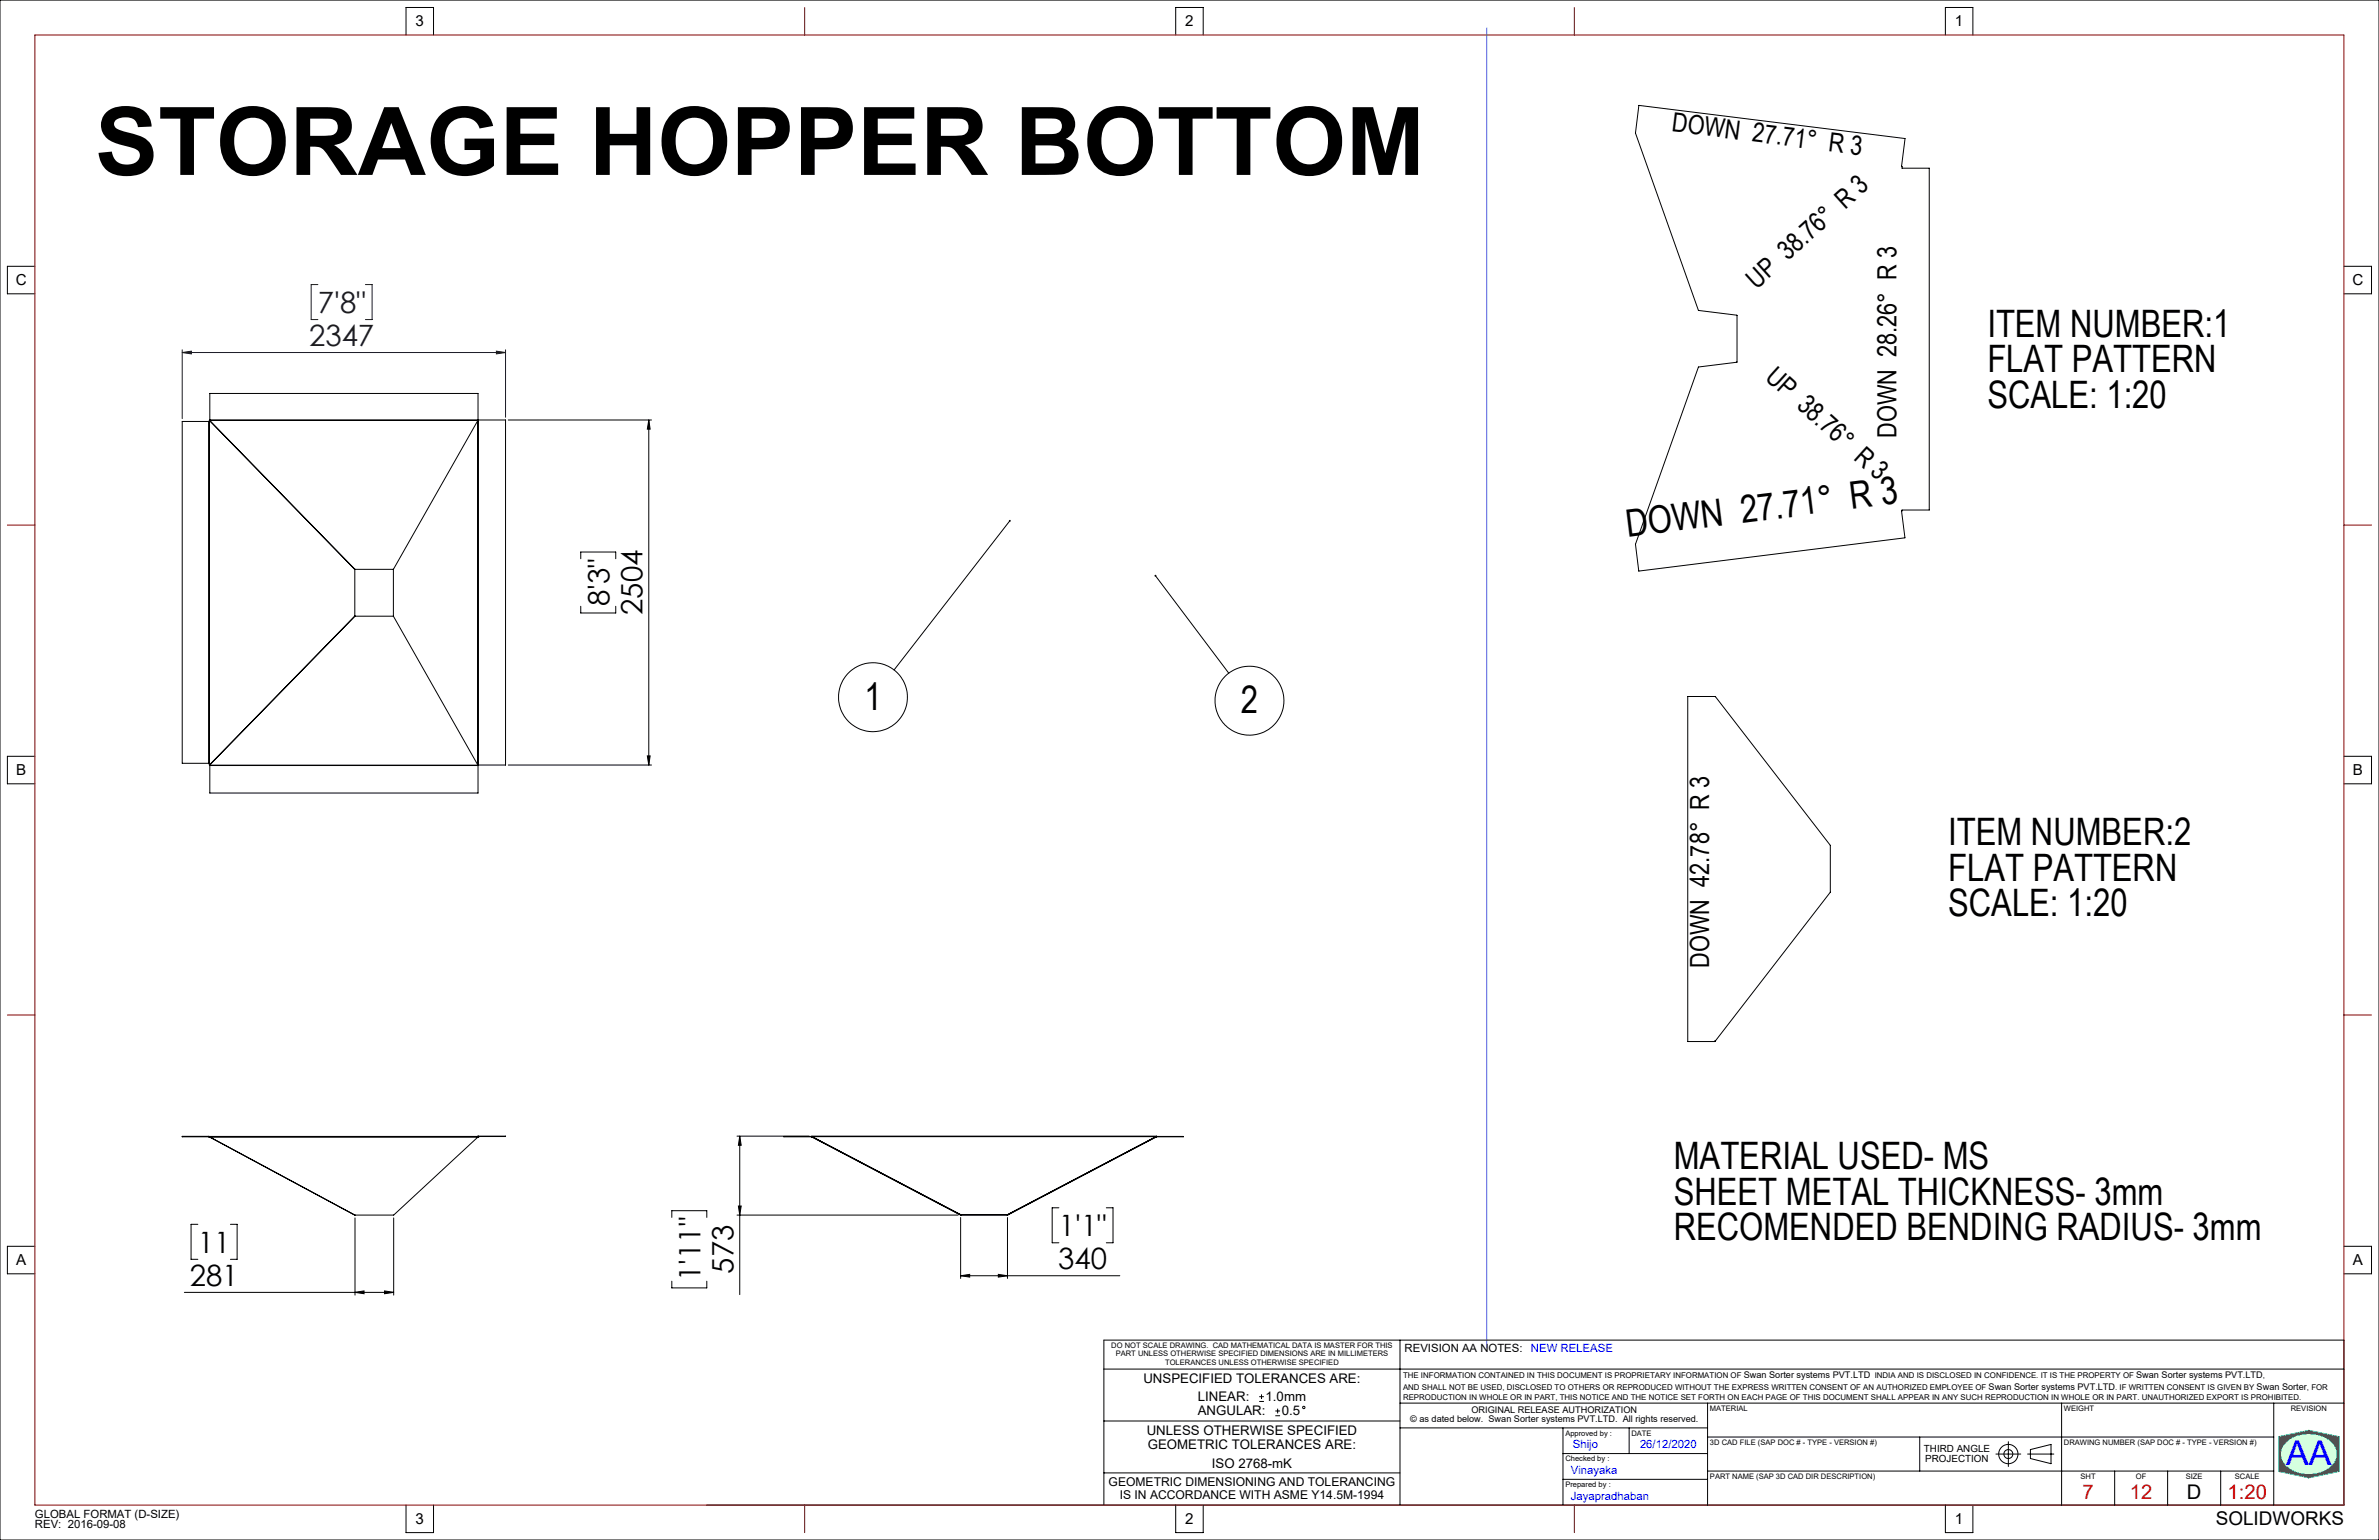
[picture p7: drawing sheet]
<svg xmlns="http://www.w3.org/2000/svg" width="864mm" height="559mm" viewBox="0 0 864 559" stroke-linecap="round" stroke-linejoin="round" font-family="sans-serif">
<defs><g id="words">
<text font-size="34.3" x="34.5" y="63.5">STORAGE HOPPER BOTTOM</text>
<g font-size="13.7">
<text x="721.4" y="122.1">ITEM NUMBER:1</text>
<text x="721.4" y="135">FLAT PATTERN</text>
<text x="721.4" y="147.9">SCALE: 1:20</text>
<text x="590.8" y="194.9" transform="rotate(-7 590.8 194.9)">DOWN 27.71° R 3</text>
<text x="313.8" y="257.5">1</text>
<text x="450.5" y="258.8">2</text>
<text x="707.2" y="306.8">ITEM NUMBER:2</text>
<text x="707.2" y="319.7">FLAT PATTERN</text>
<text x="707.2" y="332.6">SCALE: 1:20</text>
<text x="607.6" y="424.2">MATERIAL USED- MS</text>
<text x="607.6" y="437.1">SHEET METAL THICKNESS- 3mm</text>
<text x="607.6" y="450">RECOMENDED BENDING RADIUS- 3mm</text>
</g>
<text font-size="12.4" fill="#00f" x="829.9" y="531.7">AA</text>
<g font-size="10.7" fill="#191924">
<text x="115.4" y="113.6">7'8&quot;</text>
<text x="112.2" y="125.6">2347</text>
</g>
<g font-size="10.7">
<text x="221.2" y="220" transform="rotate(-90 221.2 220)">8'3&quot;</text>
<text x="233.2" y="223.2" transform="rotate(-90 233.2 223.2)">2504</text>
<text x="384.4" y="448.6">1'1&quot;</text>
<text x="71.8" y="454.6">11</text>
<text x="384.2" y="460.6">340</text>
<text x="68.9" y="466.6">281</text>
<text x="254.3" y="464.9" transform="rotate(-90 254.3 464.9)">1'11&quot;</text>
<text x="266.2" y="462.2" transform="rotate(-90 266.2 462.2)">573</text>
</g>
<g font-size="9.6">
<text x="606.7" y="47.7" transform="rotate(7 606.7 47.7)">DOWN 27.71° R 3</text>
<text x="637.6" y="105.2" transform="rotate(-42 637.6 105.2)">UP 38.76° R 3</text>
<text x="640.5" y="137.4" transform="rotate(42 640.5 137.4)">UP 38.76° R 3</text>
<text x="688.5" y="158.9" transform="rotate(-90 688.5 158.9)">DOWN 28.26° R 3</text>
<text x="620.5" y="351.1" transform="rotate(-90 620.5 351.1)">DOWN 42.78° R 3</text>
</g>
<g font-size="7.3" fill="#f00">
<text x="756" y="543.9">7</text>
<text x="773.2" y="543.9">12</text>
<text x="808.6" y="543.9">1:20</text>
</g>
<text font-size="7.3" x="793.9" y="543.9">D</text>
<text font-size="6.9" x="804.3" y="553.3">SOLIDWORKS</text>
<g font-size="5.5">
<text x="150.9" y="9.5">3</text>
<text x="430.3" y="9.5">2</text>
<text x="709.7" y="9.5">1</text>
<text x="5.7" y="103.4">C</text>
<text x="853.9" y="103.4">C</text>
<text x="5.9" y="281.2">B</text>
<text x="854.1" y="281.2">B</text>
<text x="5.9" y="459">A</text>
<text x="854.1" y="459">A</text>
<text x="150.9" y="552.9">3</text>
<text x="430.3" y="552.9">2</text>
<text x="709.7" y="552.9">1</text>
</g>
<g font-size="4.8">
<text x="415.1" y="501.9">UNSPECIFIED TOLERANCES ARE:</text>
<text x="434.8" y="508.4">LINEAR:</text>
<text x="459.4" y="508.4">1.0mm</text>
<text x="434.8" y="513.6">ANGULAR:</text>
<text x="465.3" y="513.6">0.5</text>
<text x="416.3" y="520.7">UNLESS OTHERWISE SPECIFIED</text>
<text x="416.7" y="525.7">GEOMETRIC TOLERANCES ARE:</text>
<text x="439.9" y="532.6">ISO 2768-mK</text>
</g>
<g font-size="4.4">
<text x="402.5" y="539.1">GEOMETRIC DIMENSIONING AND TOLERANCING</text>
<text x="406.5" y="543.8">IS IN ACCORDANCE WITH ASME Y14.5M-1994</text>
</g>
<g font-size="4.1">
<text x="509.9" y="490.5">REVISION AA NOTES:</text>
<text x="12.7" y="550.7">GLOBAL FORMAT (D-SIZE)</text>
<text x="12.7" y="554.5">REV: 2016-09-08</text>
</g>
<g font-size="4.1" fill="#00f">
<text x="555.7" y="490.5">NEW RELEASE</text>
<text x="571" y="525.6">Shijo</text>
<text x="595.3" y="525.6">26/12/2020</text>
<text x="570.2" y="534.9">Vinayaka</text>
<text x="570.2" y="544.3">Jayapradhaban</text>
</g>
<g font-size="3.6">
<text x="698.4" y="527">THIRD ANGLE</text>
<text x="698.9" y="530.3">PROJECTION</text>
</g>
<g font-size="3.3">
<text x="633" y="500.2">Swan Sorter systems PVT.LTD</text>
<text x="775.5" y="500.2">Swan Sorter systems PVT.LTD</text>
<text x="721.9" y="504.3">Swan Sorter systems PVT.LTD</text>
<text x="819.2" y="504.3">Swan Sorter</text>
<text x="511.9" y="515.8">© as dated below. Swan Sorter systems PVT.LTD. All rights reserved.</text>
<text x="534.2" y="512.7">ORIGINAL RELEASE AUTHORIZATION</text>
</g>
<g font-size="2.9">
<text x="509.3" y="500.2">THE INFORMATION CONTAINED IN THIS DOCUMENT IS PROPRIETARY INFORMATION OF</text>
<text x="680.5" y="500.2">INDIA AND IS DISCLOSED IN CONFIDENCE. IT IS THE PROPERTY OF</text>
<text x="821.4" y="500.2">,</text>
<text x="509.3" y="508.1">REPRODUCTION IN WHOLE OR IN PART, THIS NOTICE AND THE NOTICE SET FORTH ON EACH PAGE OF THIS DOCUMENT SHALL APPEAR IN ANY SUCH REPRODUCTION IN WHOLE OR IN PART. UNAUTHORIZED EXPORT IS PROHIBITED.</text>
<text x="509.3" y="504.3">AND SHALL NOT BE USED, DISCLOSED TO OTHERS OR REPRODUCED WITHOUT THE EXPRESS WRITTEN CONSENT OF AN AUTHORIZED EMPLOYEE OF</text>
<text x="767.8" y="504.3">. IF WRITTEN CONSENT IS GIVEN BY</text>
<text x="837.5" y="504.3">, FOR</text>
</g>
<g font-size="2.7">
<text x="403.4" y="489.2">DO NOT SCALE DRAWING. CAD MATHEMATICAL DATA IS MASTER FOR THIS</text>
<text x="405" y="492.2">PART UNLESS OTHERWISE SPECIFIED DIMENSIONS ARE IN MILLIMETERS</text>
<text x="423" y="495.2">TOLERANCES UNLESS OTHERWISE SPECIFIED</text>
<text x="620.7" y="511.9">MATERIAL</text>
<text x="749.2" y="511.9">WEIGHT</text>
<text x="831.6" y="511.9">REVISION</text>
<text x="568.2" y="520.9">Approved by :</text>
<text x="592.2" y="520.9">DATE</text>
<text x="620.7" y="524.2">3D CAD FILE (SAP DOC # - TYPE - VERSION #)</text>
<text x="749.2" y="524.2">DRAWING NUMBER (SAP DOC # - TYPE - VERSION #)</text>
<text x="568.2" y="530.2">Checked by :</text>
<text x="568.2" y="539.6">Prepared by :</text>
<text x="620.7" y="536.6">PART NAME (SAP 3D CAD DIR DESCRIPTION)</text>
<text x="755.3" y="536.6">SHT</text>
<text x="775.4" y="536.6">OF</text>
<text x="793.5" y="536.6">SIZE</text>
<text x="811.3" y="536.6">SCALE</text>
</g>
</g></defs>
<g fill="none" stroke="#000" stroke-width=".36">
<path d="M594.9 38.2l96.7 12.1-1.3 10.1 .2 .6h9.8v124.1h-9.8l-.2 .4 1.2 9.7-96.6 12-1.2-9.7 22.8-64.3 14.1-1.9-.1-16.9-14-1.8-22.8-64.3zM75.8 152.9h-9.7v124.1h9.7M75.8 152.9v124.1M76 152.6v124.9M76 152.6h.1M76.1 152.6v.3h-.3M76.1 152.6l52.7 54.1M76.1 152.6h.1M76.1 152.5l-.1 .1M76.1 152.5v.1M76.1 152.6l52.8 54M76.1 152.5h.1"/>
<path d="M76.2 152.4v.1M76.2 152.4v-9.6h97.3v9.7M76.2 152.4h107.3v125.2h-107.4M173.4 152.6h.2M173.4 152.6v124.9M173.4 152.6l-30.6 54M173.5 152.5v.1M173.5 152.5l-97.4 .1M173.6 152.4v125.2l-.2-.1M128.8 206.7v16.8M128.9 206.6l-.1 .1M128.9 206.6h13.9"/>
<path d="M142.8 206.6v17M128.8 223.5l.1 .1M128.8 223.5l-52.7 54M128.9 223.6l-52.8 54M128.9 223.6h13.9M142.8 223.6l30.6 53.9M612.7 252.7l10 .1 41.7 53.9v17l-41.9 54.2h-9.8zM75.8 277h.3v.5M76 277.5l.1 .2M76 277.5h.1M76.1 277.5v.1M76.1 277.7h.1"/>
<path d="M76.2 277.6v.2M76.2 277.6l-.1 .1M76.2 277.8v10h97.3v-10M76.2 277.8h97.3M173.5 277.6v.2M173.5 277.6h.1M75.8 412.3l.2 .1M75.8 412.5h.1M75.8 412.3h-9.7l9.7 .2M75.8 412.3v.2M75.9 412.5h.1M76 412.4l-.1 .1"/>
<path d="M76 412.4h.1M76 412.5h.1M76 412.5l52.9 28.4M76.1 412.4h.1M76.1 412.4l-.1 .1M76.1 412.4l97.4 .1M76.1 412.5h97.4M76.1 412.5l52.8 28.4M76.2 412.5h.1M173.5 412.5h.1M173.5 412.4v.1M173.5 412.5l-30.6 28.4h-14"/>
<path d="M173.6 412.3l-.1 .1M173.6 412.3l-.2 .1M173.6 412.3l9.9 .1-107.4 .1M294.5 412.5h.1M294.5 412.4h.2M294.5 412.4h-9.9l9.9 .1M294.5 412.4v.1M294.6 412.5h.1M294.6 412.5l54.1 28.4M294.7 412.4l-.1 .1M294.7 412.4h.1M294.7 412.4h134.8l-9.6 .1"/>
<path d="M294.7 412.4l125.2-.1v.2M294.7 412.4l54 28.4M294.8 412.4h124.9M419.7 412.4h.1M419.7 412.4l.1 .1M419.7 412.4l-54 28.4M419.8 412.5h.1M419.8 412.5l-54 28.4M419.9 412.5h-.1M348.7 440.9h.1M348.7 440.8v.1M348.7 440.8h17"/>
<path d="M348.8 440.9h16.9M348.8 440.8v.1M365.7 440.9h.1M365.7 440.8v.1M365.7 440.8l.1 .1"/>
</g>
<path d="M827.2 521.3l10.9-2.3 11 2.3v12.6l-11 2.4-10.9-2.4zM829.9 523.5a12.5 12.5 0 0 1 17 .6 6 6 0 0 1-2.9 9.4 12.4 12.4 0 0 1-14.9-2.7 5.5 5.5 0 0 1 .8-7.3z" fill="none" stroke="#00e138" stroke-width=".36"/>
<path d="M539.7 10v478.9" fill="none" stroke="#53a9ff" stroke-width=".36"/>
<path d="M827.2 521.3v12.6l10.9 2.4 11-2.4v-12.6l-11-2.3zM830.1 523.3a12.6 12.6 0 0 1 16.9 .9 6 6 0 0 1-2.6 9.1 12.4 12.4 0 0 1-15.3-2.5 5.6 5.6 0 0 1 1-7.5z" fill-rule="evenodd" fill="#0c3"/>
<path d="M830.1 523.3a12.6 12.6 0 0 1 16.9 .9 6 6 0 0 1-2.6 9.1 12.4 12.4 0 0 1-15.3-2.5 5.6 5.6 0 0 1 1-7.5z" fill-rule="evenodd" fill="#d5ffdf"/>
<g fill="none" stroke="#000" stroke-width=".36">
<path d="M0 0h863.6v558.8h-863.6zM147.4 12.7v-10h10v10M426.8 12.7v-10h10v10M706.2 12.7v-10h10v10M12.7 96.6h-10v10h10M850.9 96.6h10v10h-10M184.5 152.4h52M235.5 152.4l.5 3.3h-1zM235.5 152.4v125.2M366.6 189l-42 54.1M210.8 202.7v-2.4h12.7v2.4M210.8 220v2.4h12.7v-2.4"/>
<path d="M419.4 208.9l26.7 35.4M12.7 274.4h-10v10h10M184.5 277.6h52M235 274.3h1l-.5 3.3zM850.9 274.4h10v10h-10M267.5 412.3h26.2M268.5 412.3l.6 3.3h-1.1zM268.5 412.3v57.5M268 437.6h1.1l-.6 3.3zM384.4 438.3h-2.4v12.7h2.4M401.6 438.3h2.4v12.7h-2.4M12.7 452.2h-10v10h10"/>
<path d="M71.8 444.3h-2.4v12.7h2.4M83.6 444.3h2.5v12.7h-2.5M128.9 441.9v28M142.9 441.9v28M243.9 441.7v-2.4h12.7v2.4M267.5 440.9h80.3M348.7 441.8v22.1M365.7 441.8v22.1M850.9 452.2h10v10h-10M66.9 468.9h76M128.9 468.9l3.3-.5v1zM139.6 468.4l3.3 .5-3.3 .5z"/>
<path d="M243.9 464.9v2.4h12.7v-2.4M348.7 462.9h57.8M348.7 462.9l3.3-.5v1zM362.4 462.4l3.3 .5-3.3 .5zM400.7 496.8h450.2M508.2 486.3v59.8M400.7 515.6h107.5M457.1 508.5h1.7M457.1 506.8h1.7M457.9 506v1.6M463 513.7h1.7M463 512h1.7"/>
<path d="M463.8 511.1v1.8M508.2 509.1h342.7M508.2 518.1h111.7M567.4 518.1v28M591.4 518.1v9.3M619.9 509.1v37M748.4 509.1v37M825.4 509.1v37M400.7 534.5h107.5M567.4 527.4h52.5M567.4 536.8h52.5M619.9 521.4h205.5"/>
<path d="M619.9 533.8h205.5M696.9 521.4v12.4M724.5 527.6h9.1M729.1 523.1v9M736 527.6h9.6M737.1 526l7.4-1.9v7l-7.4-1.9zM767.6 533.8v12.3M786.9 533.8v12.3M806.1 533.8v12.3M147.4 546.1v10h10v-10M400.7 546.1v-59.8h450.2v59.8h-594.4M426.8 546.1v10h10v-10"/>
<path d="M706.2 546.1v10h10v-10"/>
<circle cx="316.9" cy="253" r="12.5"/>
<circle cx="453.6" cy="254.3" r="12.5"/>
<circle cx="473.3" cy="510.7" r=".43"/>
<circle cx="729.1" cy="527.6" r="1.62"/>
<circle cx="729.1" cy="527.6" r="3.5"/>
</g>
<path d="M115.4 103.3h-2.4v12.7h2.4M132.6 103.3h2.5v12.7h-2.5M66.1 127.9l3.4-.5v1zM66.1 126.9v25M66.1 127.9h117.4M180.2 127.4l3.3 .5-3.3 .5zM183.5 126.9v24.5" fill="none" stroke="#191924" stroke-width=".36"/>
<path d="M12.7 12.7h838.2v533.4h-838.2zM292.1 2.7v10M571.5 2.7v10M2.7 190.5h10M850.9 190.5h10M2.7 368.3h10M850.9 368.3h10M292.1 546.1v10M571.5 546.1v10" fill="none" stroke="#800000" stroke-width=".36"/>
<g fill="#000">
<path d="M235.5 152.4l.5 3.3h-1zM235 274.3h1l-.5 3.3zM268.5 412.3l.6 3.3h-1.1zM268 437.6h1.1l-.6 3.3z"/>
<path d="M366.4 188.7a.34 .34 0 0 0-.1 .5 .34 .34 0 0 0 .5 0 .34 .34 0 0 0 0-.5l-.2 .3 .2-.3zM419.2 208.6a.33 .33 0 0 0 .1 .6 .33 .33 0 0 0 .5-.3 .33 .33 0 0 0-.5-.3l.1 .3z"/>
<path d="M128.9 468.9l3.3-.5v1zM139.6 468.4l3.3 .5-3.3 .5z"/>
<path d="M348.7 462.9l3.3-.5v1zM362.4 462.4l3.3 .5-3.3 .5z"/>
</g>
<path d="M180.2 127.4l3.3 .5-3.3 .5zM66.1 127.9l3.4-.5v1z" fill="#191924"/>
<use href="#words"/>
</svg>
